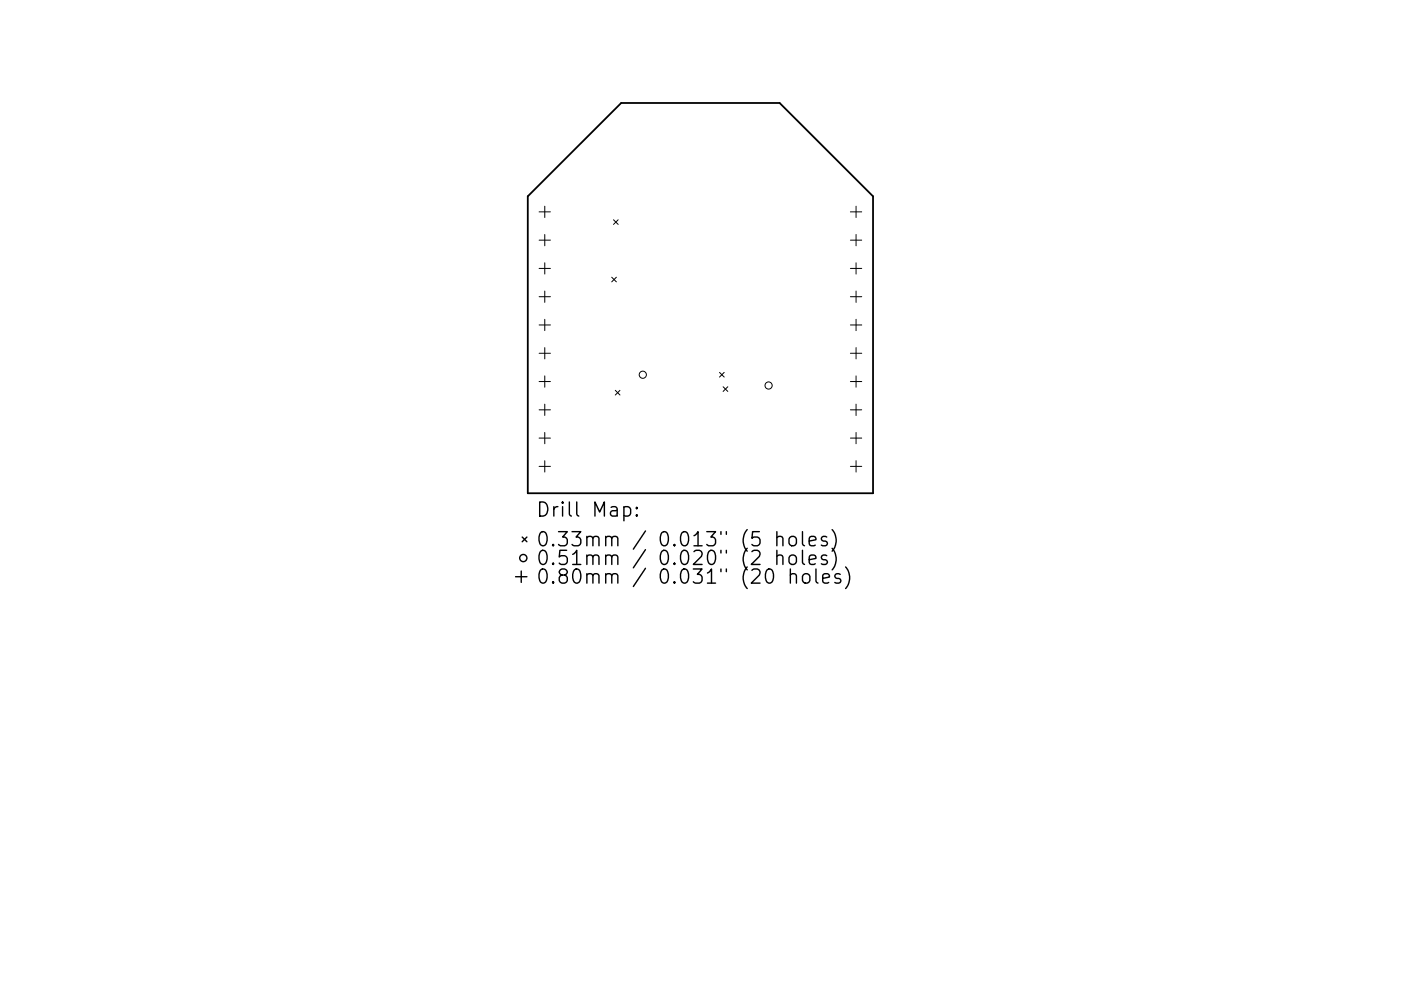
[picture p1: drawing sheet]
<svg xmlns="http://www.w3.org/2000/svg" width="297mm" height="210mm" viewBox="0 0 297 210" stroke-linecap="round" stroke-linejoin="round" font-family="sans-serif">
<defs><g id="words">
<g font-size="4.2">
<text x="113.7" y="109.6">Drill Map:</text>
<text x="113.7" y="115.9">0.33mm / 0.013&quot; (5 holes)</text>
<text x="113.7" y="119.9">0.51mm / 0.020&quot; (2 holes)</text>
<text x="113.7" y="123.9">0.80mm / 0.031&quot; (20 holes)</text>
</g>
</g></defs>
<path d="M131.7 21.9h33.6l19.8 19.8v63h-73.2v-63z" fill="none" stroke="#000" stroke-width=".38"/>
<g fill="none" stroke="#000" stroke-width=".21">
<path d="M114.3 45h2.4M114.3 51h2.4M114.3 57h2.4M115.5 43.8v2.4M115.5 49.8v2.4M115.5 55.8v2.4M129.7 58.8l1 1M130.1 46.6l1 1M130.7 58.8l-1 1M131.1 46.6l-1 1M180.3 45h2.4M180.3 51h2.4"/>
<path d="M180.3 57h2.4M181.5 43.8v2.4M181.5 49.8v2.4M181.5 55.8v2.4M114.3 63h2.4M114.3 69h2.4M114.3 75h2.4M115.5 61.8v2.4M115.5 67.8v2.4M115.5 73.8v2.4M115.5 79.8v2.4M152.6 79l.9 1"/>
<path d="M153.5 79l-.9 1M180.3 63h2.4M180.3 69h2.4M180.3 75h2.4M181.5 61.8v2.4M181.5 67.8v2.4M181.5 73.8v2.4M181.5 79.8v2.4M114.3 81h2.4M114.3 87h2.4M114.3 93h2.4M114.3 99h2.4"/>
<path d="M115.5 85.8v2.4M115.5 91.8v2.4M115.5 97.8v2.4M130.5 82.8l.9 1M131.4 82.8l-.9 1M153.3 82.1l1 .9M154.3 82.1l-1 .9M180.3 81h2.4M180.3 87h2.4M180.3 93h2.4M180.3 99h2.4M181.5 85.8v2.4"/>
<path d="M181.5 91.8v2.4M181.5 97.8v2.4"/>
<circle cx="136.3" cy="79.5" r=".76"/>
<circle cx="163" cy="81.8" r=".76"/>
</g>
<g fill="none" stroke="#000" stroke-width=".3">
<path d="M110.7 113.9l1 1M111.7 113.9l-1 1M132.3 107.6l.8-.1 .6 .6v.8l-.3 .5-.3 .1-.8-.1M135 109.2l.1 .2-.1 .1-.1-.1 .1-.2v.3M135 107.6l.1 .2-.1 .1-.1-.1 .1-.2v.3M164.7 114.1a.74 .74 0 0 1 1.3 .1v1.6M164.7 118a.74 .74 0 0 1 1.3 .2v1.6M164.7 112.8v3M164.7 116.8v3M167.4 114.1a.81 .81 0 0 1 .8-.3 .81 .81 0 0 1 .7 .6v.8a.81 .81 0 0 1-.8 .6 .81 .81 0 0 1-.8-.6v-.8zM167.4 118a.81 .81 0 0 1 .8-.3 .81 .81 0 0 1 .7 .6v.9a.81 .81 0 0 1-.8 .6 .81 .81 0 0 1-.8-.6v-.9zM170.1 112.8v2.6l.5 .4"/>
<path d="M170.1 116.8v2.5l.5 .5M171.6 114.8l1.4-.3-.1-.6-.9-.1-.4 .4v1.2l.1 .3 .3 .1 .9-.1M171.6 118.8l1.4-.3-.1-.6-.9-.1-.4 .4v1.1l.1 .3 .3 .2 .9-.2M175.3 113.9l-.7-.1-.5 .4 .2 .5 1 .2 .1 .3-.1 .5-.3 .1-.9-.1M175.3 117.9l-.7-.1-.5 .4 .2 .4 1 .3 .1 .3-.1 .4-.3 .2-.9-.2M176.4 112.4a3.4 3.4 0 0 1 0 4.5M176.4 116.3a3.4 3.4 0 0 1 0 4.6M109.3 122.4h2.4M110.5 121.2v2.4M167.6 122a.74 .74 0 0 1 1.3 .1v1.6M167.6 120.7v3M170.4 121.9a.81 .81 0 0 1 1.3 .4v.8a.81 .81 0 0 1-.8 .6 .81 .81 0 0 1-.8-.6v-.8z"/>
<path d="M173 120.7v2.6l.4 .4M174.4 122.7l1.5-.3-.2-.5-.8-.2-.5 .4v1.2l.2 .3 .3 .1 .8-.1M178.1 121.9l-.7-.2-.4 .4 .1 .5 1 .3 .2 .2-.2 .5-.2 .1-.9-.1M179.3 120.3a3.4 3.4 0 0 1 0 4.6"/>
<circle cx="110.9" cy="118.4" r=".76"/>
</g>
<use href="#words"/>
</svg>
